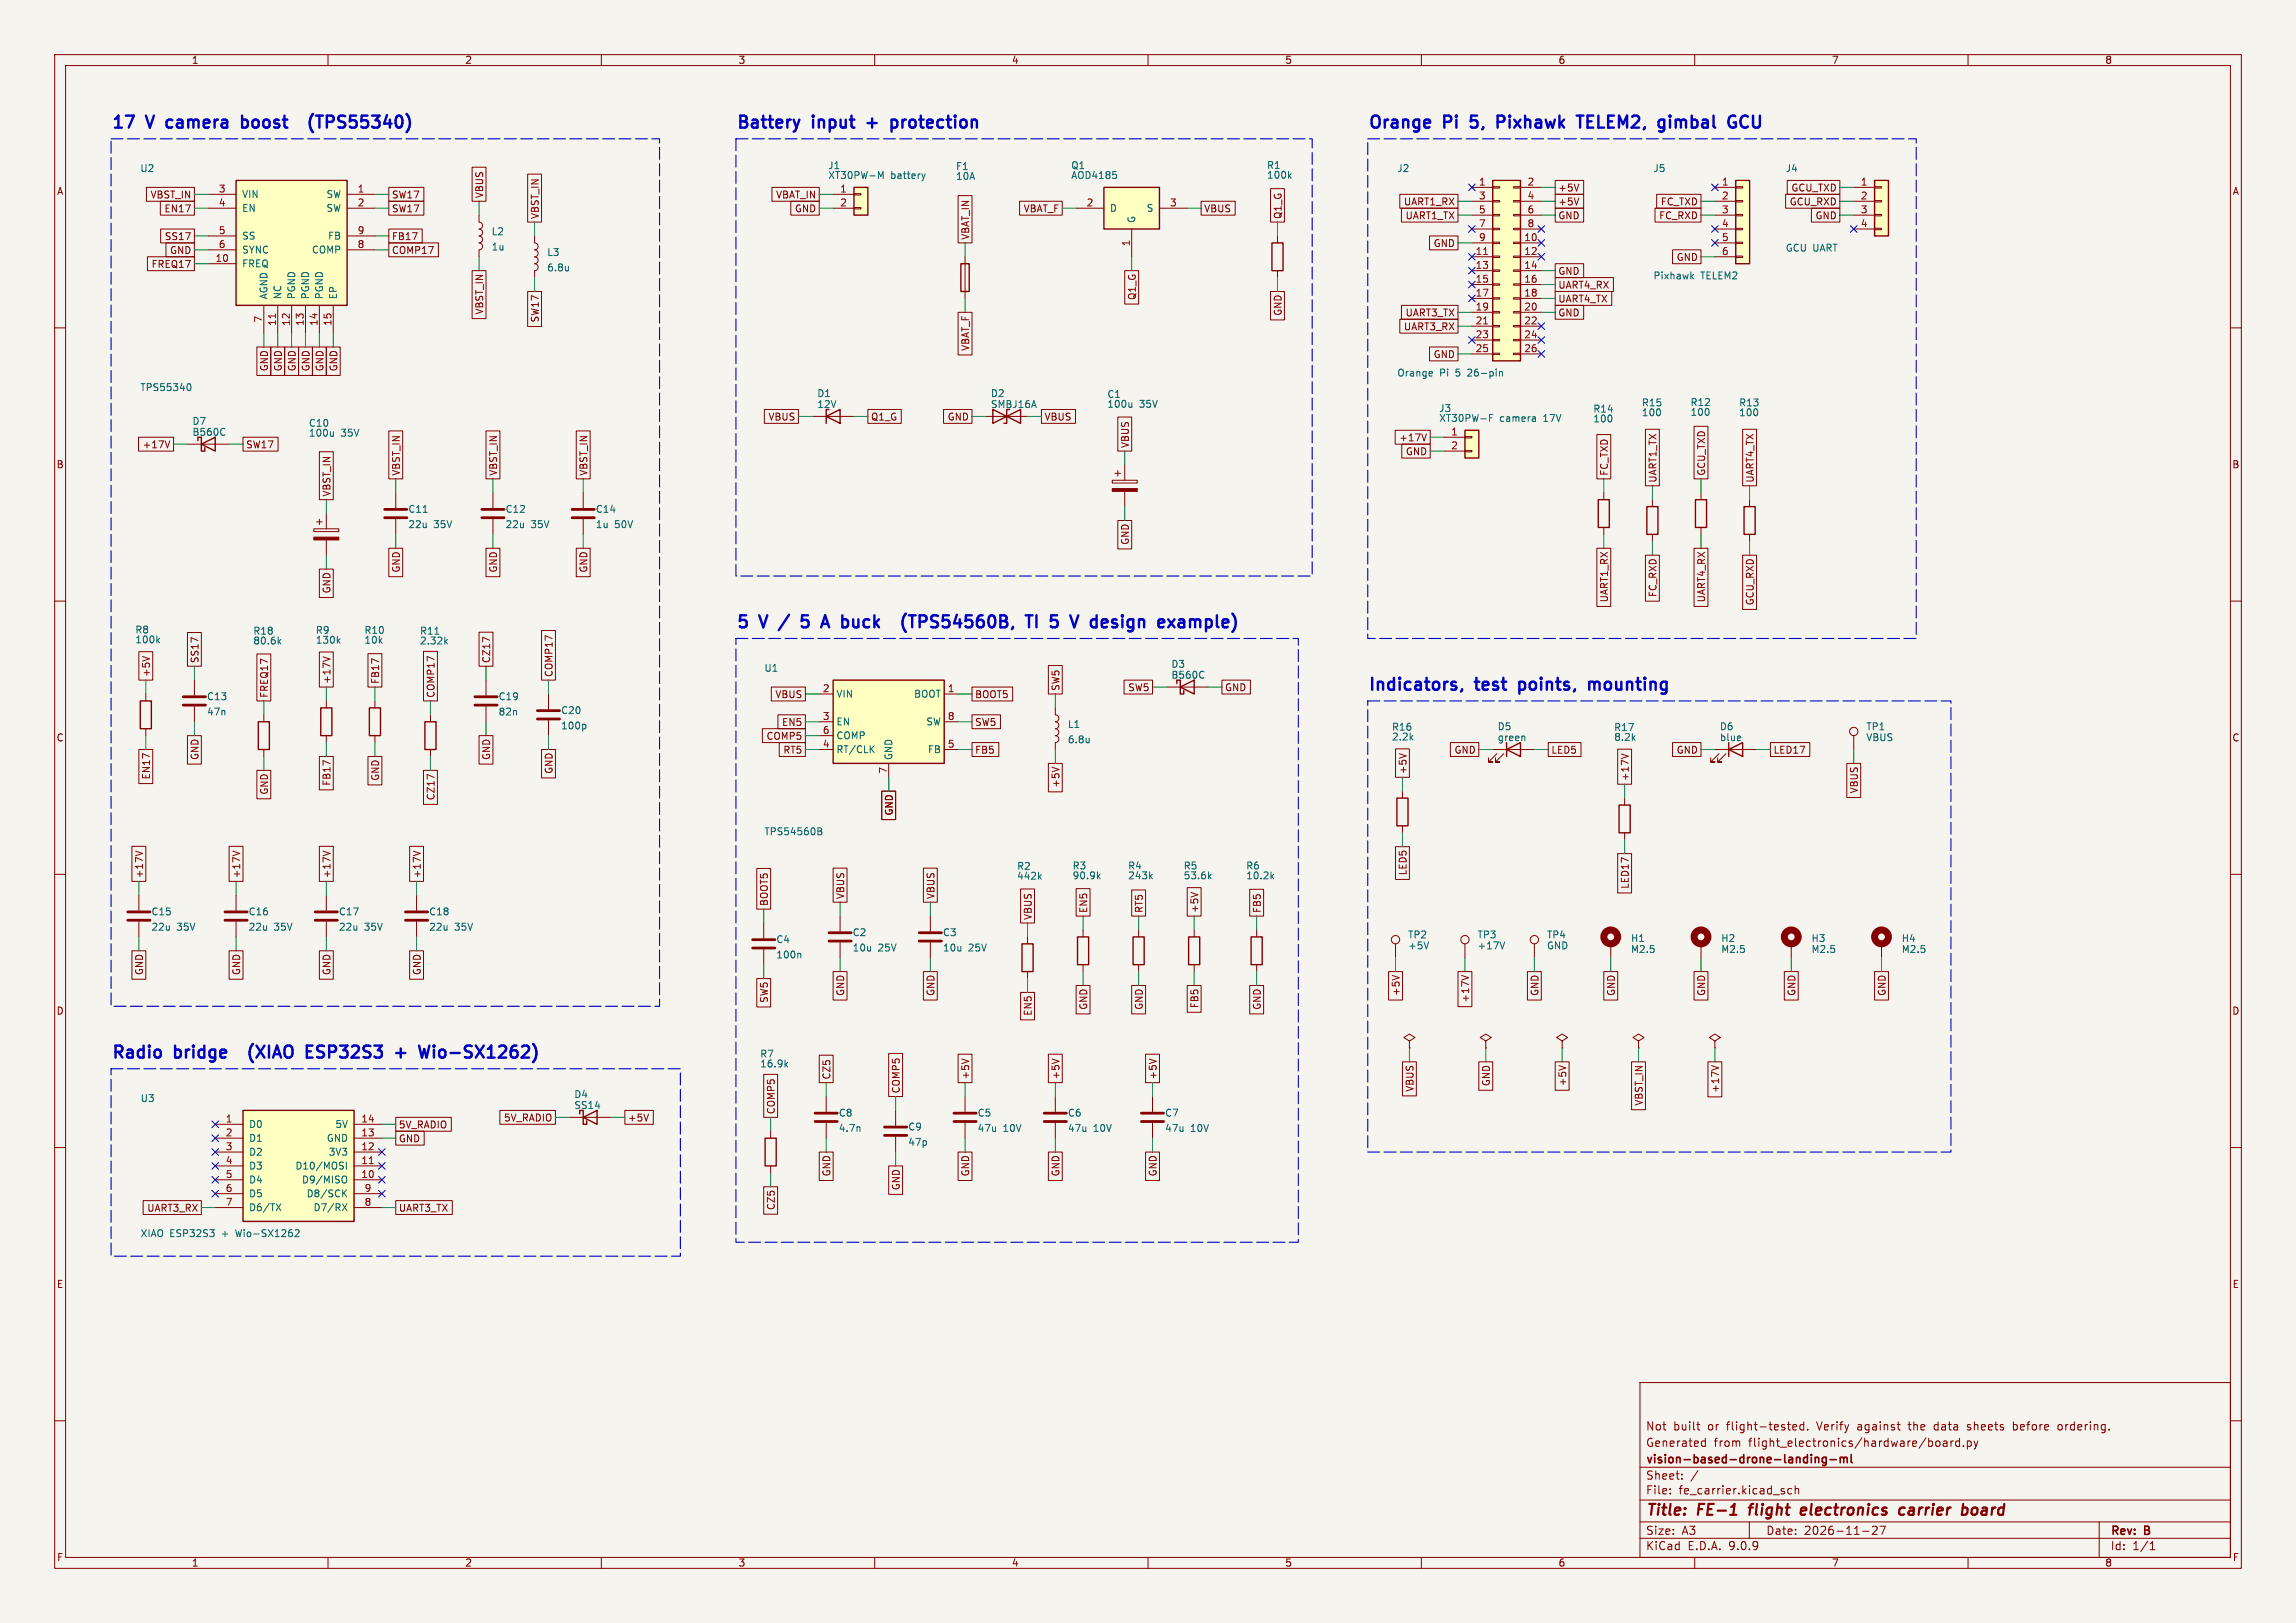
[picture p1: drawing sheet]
<svg xmlns="http://www.w3.org/2000/svg" width="420mm" height="297mm" viewBox="0 0 420 297" stroke-linecap="round" stroke-linejoin="round" font-family="sans-serif">
<defs><g id="words">
<g font-size="3.1" fill="#0000c2">
<text x="20.3" y="23.6">17</text>
<text x="27.1" y="23.6">V</text>
<text x="31.5" y="23.6">camera</text>
<text x="46.1" y="23.6">boost</text>
<text x="60.2" y="23.6">(TPS55340)</text>
<text x="134.6" y="23.6">Battery</text>
<text x="148.8" y="23.6">input</text>
<text x="159.6" y="23.6">+</text>
<text x="164.9" y="23.6">protection</text>
<text x="250.2" y="23.6">Orange</text>
<text x="264.3" y="23.6">Pi</text>
<text x="270.1" y="23.6">5,</text>
<text x="275.8" y="23.6">Pixhawk</text>
<text x="291.4" y="23.6">TELEM2,</text>
<text x="307.1" y="23.6">gimbal</text>
<text x="320.7" y="23.6">GCU</text>
<text x="134.6" y="115.1">5</text>
<text x="139.3" y="115.1">V</text>
<text x="148.6" y="115.1">5</text>
<text x="153.2" y="115.1">A</text>
<text x="157.7" y="115.1">buck</text>
<text x="170.4" y="115.1">(TPS54560B,</text>
<text x="194.1" y="115.1">TI</text>
<text x="199.4" y="115.1">5</text>
<text x="204.1" y="115.1">V</text>
<text x="208.5" y="115.1">design</text>
<text x="221.8" y="115.1">example)</text>
<text x="250.2" y="126.5">Indicators,</text>
<text x="270.1" y="126.5">test</text>
<text x="278.9" y="126.5">points,</text>
<text x="292.5" y="126.5">mounting</text>
<text x="20.3" y="193.8">Radio</text>
<text x="32.1" y="193.8">bridge</text>
<text x="47.5" y="193.8">(XIAO</text>
<text x="58.8" y="193.8">ESP32S3</text>
<text x="76.1" y="193.8">+</text>
<text x="81.3" y="193.8">Wio-SX1262)</text>
</g>
<g font-size="2.8" fill="#840000">
<text x="301" y="277.9">Title:</text>
<text x="310.6" y="277.9">FE-1</text>
<text x="320.9" y="277.9">flight</text>
<text x="331.1" y="277.9">electronics</text>
<text x="349.9" y="277.9">carrier</text>
<text x="362.1" y="277.9">board</text>
</g>
<g font-size="2.1" fill="#840000">
<text x="301" y="262">Not</text>
<text x="306.1" y="262">built</text>
<text x="312.4" y="262">or</text>
<text x="316" y="262">flight-tested.</text>
<text x="332.7" y="262">Verify</text>
<text x="340.2" y="262">against</text>
<text x="349.7" y="262">the</text>
<text x="354.5" y="262">data</text>
<text x="360.7" y="262">sheets</text>
<text x="369.3" y="262">before</text>
<text x="377.6" y="262">ordering.</text>
<text x="301" y="268.2">vision-based-drone-landing-ml</text>
<text x="301" y="265">Generated</text>
<text x="313.5" y="265">from</text>
<text x="319.9" y="265">flight_electronics/hardware/board.py</text>
<text x="301" y="273.7">File:</text>
<text x="301" y="271">Sheet:</text>
<text x="307.1" y="273.7">fe_carrier.kicad_sch</text>
<text x="301" y="281.1">Size:</text>
<text x="307.6" y="281.1">A3</text>
<text x="323" y="281.1">Date:</text>
<text x="330" y="281.1">2026-11-27</text>
<text x="386" y="281.3">Rev:</text>
<text x="392.4" y="281.3">B</text>
<text x="301" y="283.9">KiCad</text>
<text x="308.7" y="283.9">E.D.A.</text>
<text x="316.3" y="283.9">9.0.9</text>
<text x="386" y="283.9">Id:</text>
<text x="390.1" y="283.9">1/1</text>
</g>
<g font-size="1.8" fill="#840000">
<text x="35" y="11.9">1</text>
<text x="85" y="11.9">2</text>
<text x="135" y="11.9">3</text>
<text x="185" y="11.9">4</text>
<text x="235" y="11.9">5</text>
<text x="285" y="11.9">6</text>
<text x="335" y="11.9">7</text>
<text x="385" y="11.9">8</text>
<text x="10.3" y="35.9">A</text>
<text x="285" y="35.2">+5V</text>
<text x="327.6" y="35.2">GCU_TXD</text>
<text x="408.3" y="35.9">A</text>
<text x="27.4" y="36.5">VBST_IN</text>
<text x="30" y="39.1">EN17</text>
<text x="71.6" y="36.5">SW17</text>
<text x="71.6" y="39.1">SW17</text>
<text x="88.6" y="36.4" transform="rotate(-90 88.6 36.4)">VBUS</text>
<text x="98.7" y="40.2" transform="rotate(-90 98.7 40.2)">VBST_IN</text>
<text x="141.9" y="36.5">VBAT_IN</text>
<text x="145.3" y="39.1">GND</text>
<text x="187.2" y="39.1">VBAT_F</text>
<text x="220.2" y="39.1">VBUS</text>
<text x="234.6" y="40.2" transform="rotate(-90 234.6 40.2)">Q1_G</text>
<text x="256.7" y="37.8">UART1_RX</text>
<text x="257" y="40.3">UART1_TX</text>
<text x="285" y="37.8">+5V</text>
<text x="285" y="40.3">GND</text>
<text x="303.4" y="40.3">FC_RXD</text>
<text x="303.7" y="37.8">FC_TXD</text>
<text x="327.3" y="37.8">GCU_RXD</text>
<text x="332" y="40.3">GND</text>
<text x="30" y="44.1">SS17</text>
<text x="31" y="46.7">GND</text>
<text x="71.6" y="44.1">FB17</text>
<text x="71.6" y="46.7">COMP17</text>
<text x="177.5" y="44" transform="rotate(-90 177.5 44)">VBAT_IN</text>
<text x="262.1" y="45.4">GND</text>
<text x="306.6" y="47.9">GND</text>
<text x="27.6" y="49.2">FREQ17</text>
<text x="285" y="53">UART4_RX</text>
<text x="285" y="50.5">GND</text>
<text x="88.6" y="57.6" transform="rotate(-90 88.6 57.6)">VBST_IN</text>
<text x="98.7" y="59.1" transform="rotate(-90 98.7 59.1)">SW17</text>
<text x="208" y="55" transform="rotate(-90 208 55)">Q1_G</text>
<text x="234.6" y="57.9" transform="rotate(-90 234.6 57.9)">GND</text>
<text x="257" y="58.1">UART3_TX</text>
<text x="285" y="55.6">UART4_TX</text>
<text x="285" y="58.1">GND</text>
<text x="177.5" y="64.3" transform="rotate(-90 177.5 64.3)">VBAT_F</text>
<text x="256.7" y="60.6">UART3_RX</text>
<text x="262.1" y="65.7">GND</text>
<text x="49.2" y="68.1" transform="rotate(-90 49.2 68.1)">GND</text>
<text x="51.8" y="68.1" transform="rotate(-90 51.8 68.1)">GND</text>
<text x="54.3" y="68.1" transform="rotate(-90 54.3 68.1)">GND</text>
<text x="56.8" y="68.1" transform="rotate(-90 56.8 68.1)">GND</text>
<text x="59.4" y="68.1" transform="rotate(-90 59.4 68.1)">GND</text>
<text x="61.9" y="68.1" transform="rotate(-90 61.9 68.1)">GND</text>
<text x="140.5" y="77.2">VBUS</text>
<text x="159.2" y="77.2">Q1_G</text>
<text x="173.3" y="77.2">GND</text>
<text x="191" y="77.2">VBUS</text>
<text x="26" y="82.2">+17V</text>
<text x="44.9" y="82.2">SW17</text>
<text x="206.7" y="82.1" transform="rotate(-90 206.7 82.1)">VBUS</text>
<text x="255.9" y="81">+17V</text>
<text x="257.1" y="83.5">GND</text>
<text x="10.3" y="85.9">B</text>
<text x="73.3" y="87.2" transform="rotate(-90 73.3 87.2)">VBST_IN</text>
<text x="91.1" y="87.2" transform="rotate(-90 91.1 87.2)">VBST_IN</text>
<text x="107.6" y="87.2" transform="rotate(-90 107.6 87.2)">VBST_IN</text>
<text x="294.3" y="87.2" transform="rotate(-90 294.3 87.2)">FC_TXD</text>
<text x="303.2" y="88.4" transform="rotate(-90 303.2 88.4)">UART1_TX</text>
<text x="312.1" y="87.2" transform="rotate(-90 312.1 87.2)">GCU_TXD</text>
<text x="321" y="88.4" transform="rotate(-90 321 88.4)">UART4_TX</text>
<text x="408.2" y="85.9">B</text>
<text x="60.6" y="91" transform="rotate(-90 60.6 91)">VBST_IN</text>
<text x="206.7" y="99.8" transform="rotate(-90 206.7 99.8)">GND</text>
<text x="73.3" y="104.9" transform="rotate(-90 73.3 104.9)">GND</text>
<text x="91.1" y="104.9" transform="rotate(-90 91.1 104.9)">GND</text>
<text x="107.6" y="104.9" transform="rotate(-90 107.6 104.9)">GND</text>
<text x="60.6" y="108.7" transform="rotate(-90 60.6 108.7)">GND</text>
<text x="294.3" y="110.3" transform="rotate(-90 294.3 110.3)">UART1_RX</text>
<text x="303.2" y="109.4" transform="rotate(-90 303.2 109.4)">FC_RXD</text>
<text x="312.1" y="110.3" transform="rotate(-90 312.1 110.3)">UART4_RX</text>
<text x="321" y="110.9" transform="rotate(-90 321 110.9)">GCU_RXD</text>
<text x="27.6" y="124" transform="rotate(-90 27.6 124)">+5V</text>
<text x="36.5" y="121.4" transform="rotate(-90 36.5 121.4)">SS17</text>
<text x="60.6" y="125.3" transform="rotate(-90 60.6 125.3)">+17V</text>
<text x="69.5" y="125.3" transform="rotate(-90 69.5 125.3)">FB17</text>
<text x="89.9" y="121.4" transform="rotate(-90 89.9 121.4)">CZ17</text>
<text x="101.3" y="124" transform="rotate(-90 101.3 124)">COMP17</text>
<text x="49.2" y="127.8" transform="rotate(-90 49.2 127.8)">FREQ17</text>
<text x="79.7" y="127.8" transform="rotate(-90 79.7 127.8)">COMP17</text>
<text x="141.7" y="128">VBUS</text>
<text x="178.3" y="128">BOOT5</text>
<text x="194" y="126.5" transform="rotate(-90 194 126.5)">SW5</text>
<text x="206.3" y="126.7">SW5</text>
<text x="224" y="126.7">GND</text>
<text x="10.3" y="135.9">C</text>
<text x="140.1" y="135.6">COMP5</text>
<text x="143" y="133">EN5</text>
<text x="178.3" y="133">SW5</text>
<text x="408.2" y="135.9">C</text>
<text x="27.6" y="142.7" transform="rotate(-90 27.6 142.7)">EN17</text>
<text x="36.5" y="139.2" transform="rotate(-90 36.5 139.2)">GND</text>
<text x="60.6" y="143.9" transform="rotate(-90 60.6 143.9)">FB17</text>
<text x="69.5" y="143" transform="rotate(-90 69.5 143)">GND</text>
<text x="89.9" y="139.2" transform="rotate(-90 89.9 139.2)">GND</text>
<text x="101.3" y="141.7" transform="rotate(-90 101.3 141.7)">GND</text>
<text x="143.2" y="138.1">RT5</text>
<text x="178.3" y="138.1">FB5</text>
<text x="257.5" y="141.8" transform="rotate(-90 257.5 141.8)">+5V</text>
<text x="266" y="138.1">GND</text>
<text x="283.7" y="138.1">LED5</text>
<text x="298.1" y="143" transform="rotate(-90 298.1 143)">+17V</text>
<text x="306.6" y="138.1">GND</text>
<text x="324.3" y="138.1">LED17</text>
<text x="49.2" y="145.5" transform="rotate(-90 49.2 145.5)">GND</text>
<text x="79.7" y="146.5" transform="rotate(-90 79.7 146.5)">CZ17</text>
<text x="163.5" y="149.3" transform="rotate(-90 163.5 149.3)">GND</text>
<text x="194" y="144.3" transform="rotate(-90 194 144.3)">+5V</text>
<text x="340" y="145.3" transform="rotate(-90 340 145.3)">VBUS</text>
<text x="26.4" y="160.8" transform="rotate(-90 26.4 160.8)">+17V</text>
<text x="44.1" y="160.8" transform="rotate(-90 44.1 160.8)">+17V</text>
<text x="60.6" y="160.8" transform="rotate(-90 60.6 160.8)">+17V</text>
<text x="77.2" y="160.8" transform="rotate(-90 77.2 160.8)">+17V</text>
<text x="257.5" y="160.3" transform="rotate(-90 257.5 160.3)">LED5</text>
<text x="140.7" y="165.9" transform="rotate(-90 140.7 165.9)">BOOT5</text>
<text x="154.6" y="164.6" transform="rotate(-90 154.6 164.6)">VBUS</text>
<text x="171.1" y="164.6" transform="rotate(-90 171.1 164.6)">VBUS</text>
<text x="199.1" y="167.2" transform="rotate(-90 199.1 167.2)">EN5</text>
<text x="209.2" y="167.2" transform="rotate(-90 209.2 167.2)">RT5</text>
<text x="219.4" y="167.2" transform="rotate(-90 219.4 167.2)">+5V</text>
<text x="230.8" y="167.2" transform="rotate(-90 230.8 167.2)">FB5</text>
<text x="298.1" y="162.8" transform="rotate(-90 298.1 162.8)">LED17</text>
<text x="188.9" y="168.4" transform="rotate(-90 188.9 168.4)">VBUS</text>
<text x="26.4" y="178.5" transform="rotate(-90 26.4 178.5)">GND</text>
<text x="44.1" y="178.5" transform="rotate(-90 44.1 178.5)">GND</text>
<text x="60.6" y="178.5" transform="rotate(-90 60.6 178.5)">GND</text>
<text x="77.2" y="178.5" transform="rotate(-90 77.2 178.5)">GND</text>
<text x="10.3" y="185.9">D</text>
<text x="140.7" y="183.6" transform="rotate(-90 140.7 183.6)">SW5</text>
<text x="154.6" y="182.4" transform="rotate(-90 154.6 182.4)">GND</text>
<text x="171.1" y="182.4" transform="rotate(-90 171.1 182.4)">GND</text>
<text x="188.9" y="186" transform="rotate(-90 188.9 186)">EN5</text>
<text x="199.1" y="184.9" transform="rotate(-90 199.1 184.9)">GND</text>
<text x="209.2" y="184.9" transform="rotate(-90 209.2 184.9)">GND</text>
<text x="219.4" y="184.6" transform="rotate(-90 219.4 184.6)">FB5</text>
<text x="230.8" y="184.9" transform="rotate(-90 230.8 184.9)">GND</text>
<text x="256.2" y="182.4" transform="rotate(-90 256.2 182.4)">+5V</text>
<text x="268.9" y="183.6" transform="rotate(-90 268.9 183.6)">+17V</text>
<text x="281.6" y="182.4" transform="rotate(-90 281.6 182.4)">GND</text>
<text x="295.6" y="182.4" transform="rotate(-90 295.6 182.4)">GND</text>
<text x="312.1" y="182.4" transform="rotate(-90 312.1 182.4)">GND</text>
<text x="328.6" y="182.4" transform="rotate(-90 328.6 182.4)">GND</text>
<text x="345.1" y="182.4" transform="rotate(-90 345.1 182.4)">GND</text>
<text x="408.2" y="185.9">D</text>
<text x="152.1" y="197.6" transform="rotate(-90 152.1 197.6)">CZ5</text>
<text x="177.5" y="197.6" transform="rotate(-90 177.5 197.6)">+5V</text>
<text x="194" y="197.6" transform="rotate(-90 194 197.6)">+5V</text>
<text x="211.8" y="197.6" transform="rotate(-90 211.8 197.6)">+5V</text>
<text x="141.9" y="204" transform="rotate(-90 141.9 204)">COMP5</text>
<text x="164.8" y="200.2" transform="rotate(-90 164.8 200.2)">COMP5</text>
<text x="258.8" y="199.9" transform="rotate(-90 258.8 199.9)">VBUS</text>
<text x="272.7" y="198.9" transform="rotate(-90 272.7 198.9)">GND</text>
<text x="286.7" y="198.9" transform="rotate(-90 286.7 198.9)">+5V</text>
<text x="300.7" y="202.4" transform="rotate(-90 300.7 202.4)">VBST_IN</text>
<text x="314.6" y="200.1" transform="rotate(-90 314.6 200.1)">+17V</text>
<text x="72.9" y="209.2">GND</text>
<text x="72.9" y="206.7">5V_RADIO</text>
<text x="92.1" y="205.4">5V_RADIO</text>
<text x="114.8" y="205.4">+5V</text>
<text x="152.1" y="215.4" transform="rotate(-90 152.1 215.4)">GND</text>
<text x="177.5" y="215.4" transform="rotate(-90 177.5 215.4)">GND</text>
<text x="194" y="215.4" transform="rotate(-90 194 215.4)">GND</text>
<text x="211.8" y="215.4" transform="rotate(-90 211.8 215.4)">GND</text>
<text x="26.8" y="221.9">UART3_RX</text>
<text x="72.9" y="221.9">UART3_TX</text>
<text x="141.9" y="221.5" transform="rotate(-90 141.9 221.5)">CZ5</text>
<text x="164.8" y="217.9" transform="rotate(-90 164.8 217.9)">GND</text>
<text x="10.3" y="235.9">E</text>
<text x="408.3" y="235.9">E</text>
<text x="10.3" y="285.9">F</text>
<text x="35" y="286.9">1</text>
<text x="85" y="286.9">2</text>
<text x="135" y="286.9">3</text>
<text x="185" y="286.9">4</text>
<text x="235" y="286.9">5</text>
<text x="285" y="286.9">6</text>
<text x="335" y="286.9">7</text>
<text x="385" y="286.9">8</text>
<text x="408.3" y="285.9">F</text>
</g>
<g font-size="1.8" fill="#006464">
<text x="25.6" y="31.7">U2</text>
<text x="151.4" y="31.2">J1</text>
<text x="151.4" y="33">XT30PW-M</text>
<text x="162.9" y="33">battery</text>
<text x="174.8" y="31.3">F1</text>
<text x="174.8" y="33.1">10A</text>
<text x="195.9" y="33">AOD4185</text>
<text x="195.9" y="31.2">Q1</text>
<text x="231.7" y="31.1">R1</text>
<text x="231.7" y="32.9">100k</text>
<text x="255.5" y="31.7">J2</text>
<text x="302.4" y="31.7">J5</text>
<text x="326.6" y="31.7">J4</text>
<text x="44.2" y="36.4">VIN</text>
<text x="44.2" y="39">EN</text>
<text x="59.6" y="36.4">SW</text>
<text x="59.6" y="39">SW</text>
<text x="202.9" y="39">D</text>
<text x="207.9" y="40.9" transform="rotate(-90 207.9 40.9)">G</text>
<text x="209.7" y="39">S</text>
<text x="44.2" y="44">SS</text>
<text x="44.2" y="46.6">SYNC</text>
<text x="57" y="46.6">COMP</text>
<text x="59.9" y="44">FB</text>
<text x="89.8" y="46">1u</text>
<text x="89.8" y="43.2">L2</text>
<text x="100" y="47.1">L3</text>
<text x="326.6" y="46.2">GCU UART</text>
<text x="44.2" y="49.1">FREQ</text>
<text x="100" y="49.9">6.8u</text>
<text x="302.4" y="51.3">Pixhawk</text>
<text x="311.1" y="51.3">TELEM2</text>
<text x="49.1" y="54.9" transform="rotate(-90 49.1 54.9)">AGND</text>
<text x="51.7" y="54.9" transform="rotate(-90 51.7 54.9)">NC</text>
<text x="54.2" y="54.9" transform="rotate(-90 54.2 54.9)">PGND</text>
<text x="56.7" y="54.9" transform="rotate(-90 56.7 54.9)">PGND</text>
<text x="59.3" y="54.9" transform="rotate(-90 59.3 54.9)">PGND</text>
<text x="61.8" y="54.9" transform="rotate(-90 61.8 54.9)">EP</text>
<text x="25.6" y="71.8">TPS55340</text>
<text x="255.5" y="69.1">Orange</text>
<text x="263.3" y="69.1">Pi</text>
<text x="266.4" y="69.1">5</text>
<text x="268.8" y="69.1">26-pin</text>
<text x="35.1" y="77.9">D7</text>
<text x="149.4" y="72.9">D1</text>
<text x="149.4" y="74.9">12V</text>
<text x="181.2" y="72.9">D2</text>
<text x="181.2" y="74.9">SMBJ16A</text>
<text x="202.5" y="73">C1</text>
<text x="202.5" y="74.8">100u</text>
<text x="208.4" y="74.8">35V</text>
<text x="263.2" y="75.6">J3</text>
<text x="263.2" y="77.4">XT30PW-F</text>
<text x="274.3" y="77.4">camera</text>
<text x="282.4" y="77.4">17V</text>
<text x="291.4" y="77.5">100</text>
<text x="291.4" y="75.7">R14</text>
<text x="300.2" y="76.4">100</text>
<text x="300.2" y="74.6">R15</text>
<text x="309.1" y="76.3">100</text>
<text x="309.1" y="74.5">R12</text>
<text x="318" y="76.4">100</text>
<text x="318" y="74.6">R13</text>
<text x="35.1" y="79.9">B560C</text>
<text x="56.4" y="80.1">100u</text>
<text x="56.4" y="78.3">C10</text>
<text x="62.4" y="80.1">35V</text>
<text x="74.6" y="94">C11</text>
<text x="92.4" y="94">C12</text>
<text x="108.9" y="94">C14</text>
<text x="74.6" y="96.8">22u</text>
<text x="79.3" y="96.8">35V</text>
<text x="92.4" y="96.8">22u</text>
<text x="97.1" y="96.8">35V</text>
<text x="108.9" y="96.8">1u</text>
<text x="112.4" y="96.8">50V</text>
<text x="24.7" y="116.1">R8</text>
<text x="24.7" y="117.9">100k</text>
<text x="46.2" y="116.3">R18</text>
<text x="46.2" y="118.1">80.6k</text>
<text x="57.7" y="116.2">R9</text>
<text x="57.7" y="118">130k</text>
<text x="66.6" y="118">10k</text>
<text x="66.6" y="116.2">R10</text>
<text x="76.7" y="116.3">R11</text>
<text x="76.7" y="118.1">2.32k</text>
<text x="139.7" y="123.1">U1</text>
<text x="214.2" y="122.4">D3</text>
<text x="214.2" y="124.4">B560C</text>
<text x="37.8" y="128.3">C13</text>
<text x="37.8" y="131.1">47n</text>
<text x="91.1" y="128.3">C19</text>
<text x="91.1" y="131.1">82n</text>
<text x="102.5" y="130.9">C20</text>
<text x="152.9" y="127.9">VIN</text>
<text x="167.1" y="127.9">BOOT</text>
<text x="102.5" y="133.7">100p</text>
<text x="152.9" y="132.9">EN</text>
<text x="152.9" y="135.5">COMP</text>
<text x="169.3" y="132.9">SW</text>
<text x="195.2" y="133.4">L1</text>
<text x="195.2" y="136.2">6.8u</text>
<text x="254.5" y="135.7">2.2k</text>
<text x="254.5" y="133.9">R16</text>
<text x="273.9" y="133.8">D5</text>
<text x="273.9" y="135.8">green</text>
<text x="295.2" y="135.8">8.2k</text>
<text x="295.2" y="134">R17</text>
<text x="314.5" y="133.8">D6</text>
<text x="314.5" y="135.8">blue</text>
<text x="341.3" y="133.8">TP1</text>
<text x="341.3" y="135.8">VBUS</text>
<text x="152.9" y="138">RT/CLK</text>
<text x="163.4" y="139.2" transform="rotate(-90 163.4 139.2)">GND</text>
<text x="169.7" y="138">FB</text>
<text x="139.7" y="153">TPS54560B</text>
<text x="185.9" y="159.4">R2</text>
<text x="185.9" y="161.2">442k</text>
<text x="196.1" y="159.3">R3</text>
<text x="196.1" y="161.1">90.9k</text>
<text x="206.3" y="159.3">R4</text>
<text x="206.3" y="161.1">243k</text>
<text x="216.4" y="159.3">R5</text>
<text x="216.4" y="161.1">53.6k</text>
<text x="227.9" y="159.3">R6</text>
<text x="227.9" y="161.1">10.2k</text>
<text x="27.6" y="167.7">C15</text>
<text x="45.4" y="167.7">C16</text>
<text x="61.9" y="167.7">C17</text>
<text x="78.4" y="167.7">C18</text>
<text x="27.6" y="170.5">22u</text>
<text x="32.3" y="170.5">35V</text>
<text x="45.4" y="170.5">22u</text>
<text x="50.1" y="170.5">35V</text>
<text x="61.9" y="170.5">22u</text>
<text x="66.6" y="170.5">35V</text>
<text x="78.4" y="170.5">22u</text>
<text x="83.1" y="170.5">35V</text>
<text x="141.9" y="172.8">C4</text>
<text x="155.9" y="171.5">C2</text>
<text x="172.4" y="171.5">C3</text>
<text x="257.5" y="171.9">TP2</text>
<text x="257.5" y="173.9">+5V</text>
<text x="270.2" y="171.9">TP3</text>
<text x="270.2" y="173.9">+17V</text>
<text x="282.9" y="171.9">TP4</text>
<text x="282.9" y="173.9">GND</text>
<text x="298.2" y="172.6">H1</text>
<text x="314.8" y="172.6">H2</text>
<text x="331.3" y="172.6">H3</text>
<text x="347.8" y="172.6">H4</text>
<text x="141.9" y="175.6">100n</text>
<text x="155.9" y="174.3">10u</text>
<text x="160.6" y="174.3">25V</text>
<text x="172.4" y="174.3">10u</text>
<text x="177.1" y="174.3">25V</text>
<text x="298.2" y="174.6">M2.5</text>
<text x="314.8" y="174.6">M2.5</text>
<text x="331.3" y="174.6">M2.5</text>
<text x="347.8" y="174.6">M2.5</text>
<text x="139" y="193.7">R7</text>
<text x="139" y="195.5">16.9k</text>
<text x="25.6" y="201.9">U3</text>
<text x="105" y="201.1">D4</text>
<text x="105" y="203.1">SS14</text>
<text x="45.5" y="206.6">D0</text>
<text x="45.5" y="209.1">D1</text>
<text x="59.7" y="209.1">GND</text>
<text x="61.3" y="206.6">5V</text>
<text x="153.3" y="204.5">C8</text>
<text x="153.3" y="207.3">4.7n</text>
<text x="166" y="207.1">C9</text>
<text x="166" y="209.9">47p</text>
<text x="178.7" y="204.5">C5</text>
<text x="178.7" y="207.3">47u</text>
<text x="183.5" y="207.3">10V</text>
<text x="195.2" y="204.5">C6</text>
<text x="195.2" y="207.3">47u</text>
<text x="200" y="207.3">10V</text>
<text x="213" y="204.5">C7</text>
<text x="213" y="207.3">47u</text>
<text x="217.8" y="207.3">10V</text>
<text x="45.5" y="211.7">D2</text>
<text x="45.5" y="214.2">D3</text>
<text x="53.9" y="214.2">D10/MOSI</text>
<text x="60" y="211.7">3V3</text>
<text x="45.5" y="216.8">D4</text>
<text x="45.5" y="219.3">D5</text>
<text x="45.5" y="221.8">D6/TX</text>
<text x="55.1" y="216.8">D9/MISO</text>
<text x="56" y="219.3">D8/SCK</text>
<text x="57.3" y="221.8">D7/RX</text>
<text x="25.6" y="226.6">XIAO ESP32S3</text>
<text x="40.7" y="226.6">+</text>
<text x="43.4" y="226.6">Wio-SX1262</text>
</g>
<g font-size="1.8" fill="#a90000">
<text x="39.9" y="35.3">3</text>
<text x="65.3" y="35.3">1</text>
<text x="153.6" y="35.3">1</text>
<text x="270.4" y="34">1</text>
<text x="279.3" y="34">2</text>
<text x="314.9" y="34">1</text>
<text x="340.3" y="34">1</text>
<text x="39.9" y="37.8">4</text>
<text x="65.3" y="37.8">2</text>
<text x="153.6" y="37.8">2</text>
<text x="198.7" y="37.8">2</text>
<text x="213.9" y="37.8">3</text>
<text x="270.4" y="36.6">3</text>
<text x="270.4" y="39.1">5</text>
<text x="270.4" y="41.7">7</text>
<text x="279.3" y="36.6">4</text>
<text x="279.3" y="39.1">6</text>
<text x="279.3" y="41.7">8</text>
<text x="314.9" y="36.6">2</text>
<text x="314.9" y="39.1">3</text>
<text x="314.9" y="41.7">4</text>
<text x="340.3" y="36.6">2</text>
<text x="340.3" y="39.1">3</text>
<text x="340.3" y="41.7">4</text>
<text x="39.9" y="42.9">5</text>
<text x="39.9" y="45.5">6</text>
<text x="65.3" y="42.9">9</text>
<text x="65.3" y="45.5">8</text>
<text x="206.8" y="45.2" transform="rotate(-90 206.8 45.2)">1</text>
<text x="269.8" y="46.7">11</text>
<text x="270.4" y="44.2">9</text>
<text x="278.7" y="44.2">10</text>
<text x="278.7" y="46.7">12</text>
<text x="314.9" y="44.2">5</text>
<text x="314.9" y="46.7">6</text>
<text x="39.3" y="48">10</text>
<text x="269.8" y="49.3">13</text>
<text x="269.8" y="51.8">15</text>
<text x="278.7" y="49.3">14</text>
<text x="278.7" y="51.8">16</text>
<text x="48" y="59.1" transform="rotate(-90 48 59.1)">7</text>
<text x="50.5" y="59.7" transform="rotate(-90 50.5 59.7)">11</text>
<text x="53.1" y="59.7" transform="rotate(-90 53.1 59.7)">12</text>
<text x="55.6" y="59.7" transform="rotate(-90 55.6 59.7)">13</text>
<text x="58.2" y="59.7" transform="rotate(-90 58.2 59.7)">14</text>
<text x="60.7" y="59.7" transform="rotate(-90 60.7 59.7)">15</text>
<text x="269.8" y="54.4">17</text>
<text x="269.8" y="56.9">19</text>
<text x="269.8" y="59.4">21</text>
<text x="278.7" y="54.4">18</text>
<text x="278.7" y="56.9">20</text>
<text x="278.7" y="59.4">22</text>
<text x="269.8" y="62">23</text>
<text x="269.8" y="64.5">25</text>
<text x="278.7" y="62">24</text>
<text x="278.7" y="64.5">26</text>
<text x="265.4" y="79.8">1</text>
<text x="265.4" y="82.3">2</text>
<text x="150.4" y="126.7">2</text>
<text x="150.4" y="131.8">3</text>
<text x="173.3" y="126.7">1</text>
<text x="173.3" y="131.8">8</text>
<text x="150.4" y="134.4">6</text>
<text x="150.4" y="136.9">4</text>
<text x="173.3" y="136.9">5</text>
<text x="162.3" y="141.7" transform="rotate(-90 162.3 141.7)">7</text>
<text x="41.2" y="205.5">1</text>
<text x="41.2" y="208">2</text>
<text x="66" y="205.5">14</text>
<text x="66" y="208">13</text>
<text x="41.2" y="210.6">3</text>
<text x="41.2" y="213.1">4</text>
<text x="41.2" y="215.6">5</text>
<text x="66" y="210.6">12</text>
<text x="66" y="213.1">11</text>
<text x="66" y="215.6">10</text>
<text x="41.2" y="218.2">6</text>
<text x="41.2" y="220.7">7</text>
<text x="66.6" y="218.2">9</text>
<text x="66.6" y="220.7">8</text>
</g>
</g></defs>
<path d="M0 0h420v297h-420z" fill="#f5f4ef" stroke="#f5f4ef" stroke-width=".18"/>
<g fill="none" stroke="#840000" stroke-width=".18">
<path d="M10 10h400v277h-400zM12 12h396v273h-396zM60 10v2M110 10v2M160 10v2M210 10v2M260 10v2M310 10v2M360 10v2M10 60h2M408 60h2M10 110h2"/>
<path d="M408 110h2M35.6 124.5v2.8M35.6 129.3v2.8M48.3 130.8v1.3M48.3 137.2v1.2M59.7 128.3v1.2M59.7 134.6v1.3M10 160h2M408 160h2M10 210h2M408 210h2M300 253h108v32h-108z"/>
<path d="M10 260h2M300 278.5h108M300 274.5h108M300 268.5h108M305.5 273.2v.2M305.5 272.5v.1M307.7 270.5v.2M307.7 269.8v.1M310.4 260.7h.5M310.6 261.5l.3 .2M310.6 269.1l-1.3 1.9M311.4 264.6h.5"/>
<path d="M311.4 263.8h.5M311.9 263.2v1.5M320 278.5v3M326.2 272.9l.2 .2-.2 .3M326.2 272.4l.2 .1M327.7 272.5l-.4-.1-.3 .3v.4l.2 .2h.5M327.9 260.9l.3-.2h.2l.3 .2v.1l-.8 .2M327.9 261.5l.3 .2 .4-.1M328.4 272.5l.2-.1 .3 .1 .1 .9M328.4 271.9v1.5M329.9 260.8l-.4-.1-.3 .3v.4l.2 .2h.5M329.9 260.2v1.5"/>
<path d="M330.7 261.5v.2M342.5 279.4l.6-.1 .2 .1 .1 .3-1 1.1h1M343.9 279.3h1l-.7 1.5M353.9 260.8v.7M354.2 263.8l.4-.1 .3 .3v.4l-.2 .2-.3 .1-.2-.2M355.5 263.8h.6l.1 .9M356.2 264l-.5 .1a.29 .29 0 0 0-.3 .3 .29 .29 0 0 0 .3 .3l.5-.1M356.9 263.7v1M357.3 263.7l-.3 .1-.1 .2M358.4 263.8l-.4-.1-.3 .3v.4l.2 .2h.5M358.4 263.2v1.5M359.2 264.5v.2"/>
<path d="M359.9 263.8l.4-.1 .3 .3v.4l-.2 .2h-.5M359.9 263.7v1.5M359.9 261.6l.4 .1M360.1 260.7l-.2 .2 .2 .3M361.1 263.7l.3 1M361.4 264.7l-.3 .5M361.8 263.7l-.4 1M368.3 261.6l.4 .1M368.3 260.2v1.5M368.7 260.7l-.4 .1M377.1 260.8l-.4-.1-.3 .3v.4l.2 .2h.5M384 278.5v6.5"/>
<path d="M408 260h2M60 285v2M110 285v2M160 285v2M210 285v2M260 285v2M300 281.5h108M310 285v2M340.7 280.2h1.2M360 285v2M393.3 283.6h.9M393.3 282.5l.4-.4v1.5"/>
</g>
<path d="M316.5 277.2h1.1M319.9 275.9h.7M320.2 275.5l-.2 1.7M330.3 276l-.1-.1-.6 .1-.2 .9 .2 .3 .6-.1M330.4 276.3l-1 .2M348.4 276a.66 .66 0 0 0-.9 .3l-.1 .5 .1 .3 .2 .1 .6-.1M349.2 276.5l-.1 .2 .1 .4M359.8 276l.1 .3-.2 .7M361.4 275.9a.62 .62 0 0 0-.7 .4v.7a.52 .52 0 0 0 .7 .1" fill="none" stroke="#840000" stroke-width=".4"/>
<path d="M332 266.8l.3-.1 .3 .1 .1 .9M334 266.8l-.4-.1-.3 .3v.4l.2 .2h.5M334 266.7v1.2l-.2 .3-.4-.1M334.8 267.1h1.1M336.6 266.8l.4-.1 .3 .2M336.6 266.7v1M337.3 266.9l.2-.2 .3 .1 .1 .9M337.3 266.9v.8M338.6 266.2v1.3l.2 .2" fill="none" stroke="#840000" stroke-width=".3"/>
<path d="M33.5 127.5h4.1M33.5 129h4.1" fill="none" stroke="#840000" stroke-width=".51"/>
<path d="M47.2 132.1h2.1v5.1h-2.1zM58.7 129.5h2v5.1h-2z" fill="none" stroke="#840000" stroke-width=".25"/>
<path d="M51 117.4l.4 .4M51.4 117l-.5 .5M61.8 117.2l.4 .5M62.2 116.9l-.5 .4" fill="none" stroke="#006464" stroke-width=".18"/>
<path d="M268 78.7h2.5v5.1h-2.5z" fill="#ffffc2"/>
<path d="M268 78.7h2.5v5.1h-2.5z" fill="none" stroke="#840000" stroke-width=".25"/>
<path d="M268 79.9h1.2v.2h-1.2zM264.2 80h3.8M264.2 82.6h3.8M268 82.4h1.2v.3h-1.2z" fill="none" stroke="#840000" stroke-width=".18"/>
<path d="M272.5 76.5h.4M272.5 75.8h.6M280.7 76.3l.2 .2v.6M280.9 77.1h-.2M280.9 76.6h-.2" fill="none" stroke="#006464" stroke-width=".18"/>
<path d="M317.5 33h2.5v15.3h-2.5z" fill="#ffffc2"/>
<path d="M317.5 33h2.5v15.3h-2.5z" fill="none" stroke="#840000" stroke-width=".25"/>
<path d="M313.7 34.3h3.8M313.7 36.8h3.8M313.7 39.4h3.8M317.5 34.2h1.3v.2h-1.3zM317.5 36.7h1.3v.3h-1.3zM317.5 39.2h1.3v.3h-1.3zM313.7 41.9h3.8M313.7 44.5h3.8M313.7 47h3.8M317.5 41.8h1.3v.2h-1.3zM317.5 44.3h1.3v.3h-1.3zM317.5 46.9h1.3v.2h-1.3z" fill="none" stroke="#840000" stroke-width=".18"/>
<path d="M309.4 50.6l.4 .4M309.8 50.2l-.5 .5" fill="none" stroke="#006464" stroke-width=".18"/>
<path d="M273 33h5.1v33h-5.1z" fill="#ffffc2"/>
<path d="M273 33h5.1v33h-5.1z" fill="none" stroke="#840000" stroke-width=".25"/>
<g fill="none" stroke="#840000" stroke-width=".18">
<path d="M269.2 34.3h3.8M269.2 36.8h3.8M269.2 39.4h3.8M273 34.2h1.3v.2h-1.3zM273 36.7h1.3v.3h-1.3zM273 39.2h1.3v.3h-1.3zM276.9 34.2h1.2v.2h-1.2zM276.9 36.7h1.2v.3h-1.2zM276.9 39.2h1.2v.3h-1.2zM278.1 34.3h3.8M278.1 36.8h3.8M278.1 39.4h3.8"/>
<path d="M269.2 41.9h3.8M269.2 44.5h3.8M269.2 47h3.8M269.2 49.5h3.8M269.2 52.1h3.8M269.2 54.6h3.8M269.2 57.2h3.8M269.2 59.7h3.8M273 41.8h1.3v.2h-1.3zM273 44.3h1.3v.3h-1.3zM273 46.9h1.3v.2h-1.3zM273 49.4h1.3v.3h-1.3z"/>
<path d="M273 51.9h1.3v.3h-1.3zM273 54.5h1.3v.2h-1.3zM273 57h1.3v.3h-1.3zM273 59.6h1.3v.2h-1.3zM276.9 41.8h1.2v.2h-1.2zM276.9 44.3h1.2v.3h-1.2zM276.9 46.9h1.2v.2h-1.2zM276.9 49.4h1.2v.3h-1.2zM276.9 51.9h1.2v.3h-1.2zM276.9 54.5h1.2v.2h-1.2zM276.9 57h1.2v.3h-1.2zM276.9 59.6h1.2v.2h-1.2z"/>
<path d="M278.1 41.9h3.8M278.1 44.5h3.8M278.1 47h3.8M278.1 49.5h3.8M278.1 52.1h3.8M278.1 54.6h3.8M278.1 57.2h3.8M278.1 59.7h3.8M269.2 62.2h3.8M269.2 64.8h3.8M273 62.1h1.3v.3h-1.3zM273 64.6h1.3v.3h-1.3z"/>
<path d="M276.9 62.1h1.2v.3h-1.2zM276.9 64.6h1.2v.3h-1.2zM278.1 62.2h3.8M278.1 64.8h3.8M176.5 200.7v2.8M176.5 205.5v2.8"/>
</g>
<path d="M271.4 46.6h.7M271.4 59.3h.7" fill="none" stroke="#a90000" stroke-width=".18"/>
<path d="M261.8 68l.2 .3-.6 .1M262 68.8h-.2M274.3 68v.8M274.3 68.1l.2-.1h.3v.8" fill="none" stroke="#006464" stroke-width=".18"/>
<path d="M174.5 203.7h4.1M174.5 205.2h4.1" fill="none" stroke="#840000" stroke-width=".51"/>
<path d="M342.9 33h2.5v10.2h-2.5z" fill="#ffffc2"/>
<g fill="none" stroke="#840000" stroke-width=".25">
<path d="M342.9 33h2.5v10.2h-2.5zM292.4 91.4h2v5.1h-2zM301.2 92.7h2.1v5.1h-2.1zM310.1 91.4h2.1v5.1h-2.1zM319 92.7h2.1v5.1h-2.1zM25.7 128.3h2v5.1h-2zM67.6 129.5h2v5.1h-2zM77.7 132.1h2.1v5.1h-2.1zM215.3 125.1v-.6h.6v2.5h.6v-.6M215.9 125.7l2.5-1.2v2.5zM316.2 137.2l2.6-1.3v2.5zM316.2 135.9v2.5"/>
<path d="M228.9 171.5h2v5h-2zM106 203.8v-.6h.7v2.5h.6v-.6M106.7 204.5l2.5-1.3v2.5z"/>
</g>
<g fill="none" stroke="#840000" stroke-width=".18">
<path d="M339.1 34.3h3.8M339.1 36.8h3.8M339.1 39.4h3.8M342.9 34.2h1.3v.2h-1.3zM342.9 36.7h1.3v.3h-1.3zM342.9 39.2h1.3v.3h-1.3zM339.1 41.9h3.8M342.9 41.8h1.3v.2h-1.3zM293.4 90.2v1.2M293.4 96.5v1.3M302.3 91.4v1.3M302.3 97.8v1.3"/>
<path d="M311.1 90.2v1.2M311.1 96.5v1.3M320 91.4v1.3M320 97.8v1.3M26.7 127v1.3M26.7 133.4v1.2M68.6 128.3v1.2M68.6 134.6v1.3M78.7 130.8v1.3M78.7 137.2v1.2M213.4 125.7h7.6M313.7 137.2h7.6"/>
<path d="M314.5 137.9l-1.6 1.5h.8h-.8v-.7M315.7 137.9l-1.5 1.5h.8h-.8v-.7M25.4 163.8v2.8M25.4 168.7v2.8M59.7 163.8v2.8M59.7 168.7v2.8M229.9 170.2v1.3M229.9 176.5v1.3M104.1 204.5h7.7M193 200.7v2.8M193 205.5v2.8M210.8 200.7v2.8"/>
<path d="M210.8 205.5v2.8"/>
</g>
<path d="M28.8 117.2l.4 .4M29.2 116.8l-.5 .5M79.6 116h.7M81.5 117.4l.4 .4M81.9 117l-.5 .5M220 122.8l.2 .2M220.2 124l-.2 .1M318.4 134.8v.2l-.6 .1M233 160l-.5 .5M232.6 160.3l.4 .5" fill="none" stroke="#006464" stroke-width=".18"/>
<path d="M23.4 166.9h4M23.4 168.4h4M57.7 166.9h4M57.7 168.4h4M191 203.7h4.1M191 205.2h4.1M208.8 203.7h4.1M208.8 205.2h4.1" fill="none" stroke="#840000" stroke-width=".51"/>
<path d="M44.4 203.2h20.4v20.3h-20.4z" fill="#ffffc2"/>
<path d="M44.4 203.2h20.4v20.3h-20.4z" fill="none" stroke="#840000" stroke-width=".25"/>
<g fill="none" stroke="#840000" stroke-width=".18">
<path d="M90.2 90.2v2.8M90.2 95v2.8M76.2 163.8v2.8M76.2 168.7v2.8M39.4 205.7h5M39.4 208.3h5M39.4 210.8h5M39.4 213.4h5M39.4 215.9h5M39.4 218.4h5M64.8 205.7h5M64.8 208.3h5"/>
<path d="M64.8 210.8h5M64.8 213.4h5M64.8 215.9h5M64.8 218.4h5M39.4 221h5M64.8 221h5"/>
</g>
<path d="M62.6 213.3l.2 .3-.2 .3M62.6 212.7h.2M62.9 215.2a.43 .43 0 0 1 .5 .4v.5a.43 .43 0 0 1-.5 .4M62.9 218.3l.5 .7M63.4 212.7v1.2M63.4 217.7l-.7 .8M50.5 220.3l.9 1.3M51.4 220.3l-.9 1.3M54 225.2l.5-.2 .2 .4-.8 .9h.8M62.6 220.3l.9 1.3M63.5 220.3l-.9 1.3" fill="none" stroke="#006464" stroke-width=".18"/>
<path d="M67.6 212.9h.7" fill="none" stroke="#a90000" stroke-width=".18"/>
<path d="M88.1 93.2h4.1M88.1 94.7h4.1M74.2 166.9h4M74.2 168.4h4" fill="none" stroke="#840000" stroke-width=".51"/>
<path d="M152.4 124.5h20.3v15.2h-20.3z" fill="#ffffc2"/>
<path d="M232.7 44.5h2v5h-2zM181.6 74.9v2.6l5.1-2.6v2.6zM184.7 74.9h-.6v2.6h-.5M152.4 124.5h20.3v15.2h-20.3zM186.9 172.7h2.1v5.1h-2.1zM197.1 171.5h2v5h-2zM207.3 171.5h2v5h-2zM217.4 171.5h2.1v5h-2.1zM140 208.3h2v5.1h-2z" fill="none" stroke="#840000" stroke-width=".25"/>
<g fill="none" stroke="#840000" stroke-width=".18">
<path d="M97.8 43.2v1.3a.64 .64 0 0 1 .6 .6 .64 .64 0 0 1-.6 .6 .64 .64 0 0 1 .6 .7 .64 .64 0 0 1-.6 .6 .64 .64 0 0 1 .6 .6 .64 .64 0 0 1-.6 .7M97.8 48.3a.64 .64 0 0 1 .6 .6 .64 .64 0 0 1-.6 .6v1.3M233.7 43.2v1.3M233.7 49.5v1.3M180.3 76.2h7.7M57.4 96.8h4.6v.5h-4.6zM57.9 95.5h1M58.4 95v1M59.7 94v2.8M59.7 98.8v2.8M72.4 90.2v2.8M72.4 95v2.8"/>
<path d="M106.7 90.2v2.8M106.7 95v2.8M88.9 124.5v2.8M88.9 129.3v2.8M100.3 127v2.8M100.3 131.8v2.8M149.9 127h2.5M149.9 132.1h2.5M149.9 134.6h2.5M149.9 137.2h2.5M162.6 139.7v2.5M172.7 127h2.6"/>
<path d="M172.7 132.1h2.6M172.7 137.2h2.6M193 129.5v1.3a.64 .64 0 0 1 .7 .6 .64 .64 0 0 1-.7 .7 .64 .64 0 0 1 .7 .6 .64 .64 0 0 1-.7 .7 .64 .64 0 0 1 .7 .6 .64 .64 0 0 1-.7 .6 .64 .64 0 0 1 .7 .7 .64 .64 0 0 1-.7 .6v1.3M43.2 163.8v2.8M43.2 168.7v2.8M139.7 168.9v2.8M139.7 173.7v2.8M153.7 167.6v2.8M153.7 172.5v2.8M170.2 167.6v2.8M170.2 172.5v2.8M188 171.5v1.2"/>
<path d="M188 177.8v1.3M198.1 170.2v1.3M198.1 176.5v1.3M208.3 170.2v1.3M208.3 176.5v1.3M218.4 170.2v1.3M218.4 176.5v1.3M294.6 172.7v2.6M285.7 190.5l1.1-.6-1.1-.7-1 .7 1 .6v1.3M285.7 191.8h.1M141 207v1.3M141 213.4v1.2"/>
<path d="M151.1 200.7v2.8M151.1 205.5v2.8M163.8 203.2v2.8M163.8 208v2.8"/>
</g>
<g fill="none" stroke="#006464" stroke-width=".18">
<path d="M235.8 32.1l.4 .5M236.2 31.8l-.5 .5M104 48.7v.9M104 49.4l-.1 .1M61 79v.8M61 79.7l-.2 .1M77.4 93.8h.7M106.9 132.5l.3 .3v.3l-.3 .3M159.4 137l.5 .7M159.9 136.5l-.7 .7M199.2 135.1v.8M199.2 135.8v.1"/>
<path d="M149.6 151.5l.6 .1 .1 .3-.2 .2M149.6 152.1h.5M150.1 152.1l.3 .2-.1 .3-.7 .2M201.2 160l-.5 .5M210.8 160l-.5 .5M221.6 160l-.5 .5M146.3 174.5l.2 .1v.7M190.1 160.4l.4 .5M190.5 160l-.5 .5M200.9 160.3l.3 .5M210.4 160.3l.4 .5M221.2 160.3l.4 .5"/>
<path d="M143.7 194.8l.4 .4M144.1 194.4l-.5 .5M157.3 206.3v.7"/>
</g>
<g fill="none" stroke="#840000" stroke-width=".51">
<path d="M70.4 93.2h4M70.4 94.7h4M104.6 93.2h4.1M104.6 94.7h4.1M86.9 127.5h4M86.9 129h4M98.3 130h4.1M98.3 131.6h4.1M41.1 166.9h4.1M41.1 168.4h4.1M137.7 172h4M137.7 173.5h4"/>
<path d="M151.6 170.7h4.1M151.6 172.2h4.1M168.1 170.7h4.1M168.1 172.2h4.1M149.1 203.7h4.1M149.1 205.2h4.1M161.8 206.2h4.1M161.8 207.8h4.1"/>
</g>
<circle cx="294.6" cy="171.4" r="1.27" fill="none" stroke="#840000" stroke-width="1.3"/>
<path d="M57.4 98.3h4.6v.5h-4.6z" fill="#840000" stroke="#840000" stroke-width=".18"/>
<path d="M201.9 34.3h10.2v7.6h-10.2z" fill="#ffffc2"/>
<path d="M201.9 34.3h10.2v7.6h-10.2zM151.1 76.2l2.6-1.3v2.6zM151.6 74.9h-.5v2.6M36.2 80.6v-.6h.6v2.6h.7v-.7M36.8 81.3l2.6-1.3v2.6zM275.6 137.2l2.5-1.3v2.5zM275.6 135.9v2.5M255.5 146.1h2.1v5h-2.1zM296.2 147.3h2v5.1h-2z" fill="none" stroke="#840000" stroke-width=".25"/>
<g fill="none" stroke="#840000" stroke-width=".18">
<path d="M87.6 39.4v1.2a.64 .64 0 0 1 .7 .7 .64 .64 0 0 1-.7 .6M196.8 38.1h5.1M212.1 38.1h5.1M87.6 41.9a.64 .64 0 0 1 .7 .6 .64 .64 0 0 1-.7 .7 .64 .64 0 0 1 .7 .6 .64 .64 0 0 1-.7 .7 .64 .64 0 0 1 .7 .6 .64 .64 0 0 1-.7 .6v1.3M207 41.9v5.1M148.6 76.2h7.6M34.3 81.3h7.6M203.5 87.9h4.5v.5h-4.5zM204 86.6h1M204.5 86.1v1M205.7 85.1v2.8M205.7 89.9v2.8"/>
<path d="M273 137.2h7.7M273.8 137.9l-1.5 1.5h.7h-.7v-.7M275.1 137.9l-1.5 1.5h.7h-.7v-.7M339.1 134.6v2.6M256.5 144.8v1.3M256.5 151.1v1.3M297.2 146.1v1.2M297.2 152.4v1.3M255.3 172.7v2.6M268 172.7v2.6M280.7 172.7v2.6M311.1 172.7v2.6"/>
<path d="M327.7 172.7v2.6M344.2 172.7v2.6M257.8 190.5l1-.6-1-.7-1 .7 1 .6v1.3M257.8 191.8h.1M271.8 190.5l1-.6-1-.7-1 .7 1 .6v1.3M271.8 191.8h.1M299.7 190.5l1-.6-1-.7-1 .7 1 .6v1.3M299.7 191.8h.1"/>
<circle cx="339.1" cy="133.9" r=".76"/>
<circle cx="255.3" cy="172" r=".76"/>
<circle cx="268" cy="172" r=".76"/>
<circle cx="280.7" cy="172" r=".76"/>
</g>
<path d="M203.6 31.4h.6M204.1 31.9l.1 .2-.1 .5M40.9 78.4l.2 .1M41.1 79.5l-.2 .2M207 73.7v.8M207 74.4l-.1 .1M278.9 134.8v.7M261.3 172.4l-.4 1.2M275.2 172.4l-.4 1.2" fill="none" stroke="#006464" stroke-width=".18"/>
<g fill="none" stroke="#840000" stroke-width="1.3">
<circle cx="311.2" cy="171.4" r="1.27"/>
<circle cx="327.7" cy="171.4" r="1.27"/>
<circle cx="344.2" cy="171.4" r="1.27"/>
</g>
<path d="M203.5 89.4h4.5v.5h-4.5z" fill="#840000" stroke="#840000" stroke-width=".18"/>
<path d="M43.2 33h20.3v22.9h-20.3z" fill="#ffffc2"/>
<path d="M43.2 33h20.3v22.9h-20.3z" fill="none" stroke="#840000" stroke-width=".25"/>
<g fill="none" stroke="#840000" stroke-width=".18">
<path d="M38.1 35.6h5.1M38.1 38.1h5.1M63.5 35.6h5.1M63.5 38.1h5.1M38.1 43.2h5.1M38.1 45.7h5.1M38.1 48.3h5.1M48.3 55.9v5.1M50.8 55.9v5.1M53.3 55.9v5.1M55.9 55.9v5.1M58.4 55.9v5.1"/>
<path d="M61 55.9v5.1M63.5 43.2h5.1M63.5 45.7h5.1"/>
</g>
<path d="M50.4 57.5v.7" fill="none" stroke="#a90000" stroke-width=".18"/>
<path d="M34.4 70.3l.1-.1a.68 .68 0 0 1 .4 .6 .68 .68 0 0 1-.4 .7l-.1-.1" fill="none" stroke="#006464" stroke-width=".18"/>
<path d="M156.2 34.3h2.5v5.1h-2.5z" fill="#ffffc2"/>
<path d="M156.2 34.3h2.5v5.1h-2.5zM175.8 48.3h1.5v5h-1.5z" fill="none" stroke="#840000" stroke-width=".25"/>
<g fill="none" stroke="#840000" stroke-width=".18">
<path d="M26.8 34.3h8.8v2.5h-8.8zM29.3 36.8h6.3v2.6h-6.3zM71.1 34.3h6.4v2.5h-6.4zM71.1 36.8h6.4v2.6h-6.4zM86.4 30.6h2.5v6.2h-2.5zM96.5 31.9h2.6v8.7h-2.6zM141.2 34.3h8.7v2.5h-8.7zM144.7 36.8h5.2v2.6h-5.2zM152.4 35.6h3.8M152.4 38.1h3.8M156.2 35.4h1.3v.3h-1.3zM156.2 38h1.3v.2h-1.3z"/>
<path d="M175.3 35.8h2.5v8.7h-2.5zM186.5 36.8h7.8v2.6h-7.8zM219.7 36.8h6.2v2.6h-6.2zM232.4 34.5h2.6v6.1h-2.6zM256.1 35.6h10.6v2.5h-10.6zM256.4 38.1h10.3v2.5h-10.3zM284.5 33h5.2v2.6h-5.2zM284.5 35.6h5.2v2.5h-5.2zM284.5 38.1h5.2v2.5h-5.2zM288.8 33.7l-.4 1.3M288.8 36.2l-.4 1.3M302.7 38.1h8.4v2.5h-8.4z"/>
<path d="M303 35.6h8.1v2.5h-8.1zM326.6 35.6h9.9v2.5h-9.9zM326.9 33h9.6v2.6h-9.6zM331.3 38.1h5.2v2.5h-5.2zM27 47h8.6v2.5h-8.6zM29.4 41.9h6.2v2.6h-6.2zM30.4 44.4h5.2v2.6h-5.2zM71.1 41.9h6.1v2.6h-6.1zM71.1 44.4h9.1v2.6h-9.1zM86.4 49.5h2.5v8.8h-2.5zM96.5 53.3h2.6v6.5h-2.6zM175.3 57.2h2.5v7.8h-2.5z"/>
<path d="M176.5 47v7.6M205.7 49.5h2.6v6.1h-2.6zM232.4 53.3h2.6v5.2h-2.6zM256.1 58.4h10.6v2.6h-10.6zM256.4 55.9h10.3v2.5h-10.3zM261.5 43.2h5.2v2.5h-5.2zM284.5 53.3h10.3v2.6h-10.3zM284.5 55.9h5.2v2.5h-5.2zM284.5 50.8h10.6v2.5h-10.6zM284.5 48.3h5.2v2.5h-5.2zM305.9 45.7h5.2v2.6h-5.2zM47 63.5h2.5v5.2h-2.5z"/>
<path d="M49.5 63.5h2.6v5.2h-2.6zM52.1 63.5h2.5v5.2h-2.5zM54.6 63.5h2.6v5.2h-2.6zM57.1 63.5h2.6v5.2h-2.6zM59.7 63.5h2.5v5.2h-2.5zM71.1 78.9h2.6v8.7h-2.6zM88.9 78.9h2.5v8.7h-2.5zM105.4 78.9h2.6v8.7h-2.6zM139.8 74.9h6.2v2.6h-6.2zM158.7 74.9h6.2v2.6h-6.2zM172.6 74.9h5.2v2.6h-5.2zM190.5 74.9h6.2v2.6h-6.2z"/>
<path d="M204.5 76.3h2.5v6.3h-2.5zM255.2 78.7h6.4v2.6h-6.4zM260.9 79.4l-.4 1.3M261.5 63.5h5.2v2.5h-5.2zM292.1 79.5h2.5v8.1h-2.5zM301 78.6h2.5v10.3h-2.5zM309.9 78h2.5v9.6h-2.5zM318.8 78.6h2.5v10.3h-2.5zM25.3 80h6.4v2.6h-6.4zM31.1 80.7l-.5 1.3M44.4 80h6.5v2.6h-6.5zM58.4 82.7h2.6v8.7h-2.6z"/>
<path d="M204.5 95.3h2.5v5.2h-2.5zM256.4 81.3h5.2v2.5h-5.2zM25.4 119.3h2.5v5.2h-2.5zM34.3 115.7h2.5v6.2h-2.5zM47 119.7h2.5v8.6h-2.5zM58.4 119.3h2.6v6.4h-2.6zM58.4 104.1h2.6v5.2h-2.6zM67.3 119.6h2.6v6.1h-2.6zM71.1 100.3h2.6v5.2h-2.6zM77.5 119.2h2.5v9.1h-2.5zM87.6 115.7h2.6v6.2h-2.6zM88.9 100.3h2.5v5.2h-2.5z"/>
<path d="M99.1 115.4h2.5v9.1h-2.5zM105.4 100.3h2.6v5.2h-2.6zM292.1 100.3h2.5v10.7h-2.5zM301 101.6h2.5v8.4h-2.5zM309.9 100.3h2.5v10.7h-2.5zM318.8 101.6h2.5v9.9h-2.5zM25.4 137.2h2.5v6.2h-2.5zM26.1 120.1l1.2 .5M34.3 134.6h2.5v5.2h-2.5zM58.4 138.4h2.6v6.1h-2.6zM59.1 120.2l1.3 .4M67.3 138.4h2.6v5.2h-2.6z"/>
<path d="M87.6 134.6h2.6v5.2h-2.6zM99.1 137.2h2.5v5.2h-2.5zM139.5 133.3h7.8v2.6h-7.8zM141.1 125.7h6.2v2.6h-6.2zM142.3 130.8h5v2.6h-5zM142.5 135.9h4.8v2.5h-4.8zM177.8 125.7h7.4v2.6h-7.4zM177.8 135.9h4.9v2.5h-4.9zM177.8 130.8h5.2v2.6h-5.2zM191.8 121.8h2.5v5.2h-2.5zM191.8 139.7h2.5v5.2h-2.5zM205.6 124.5h5.2v2.5h-5.2z"/>
<path d="M223.5 124.5h5.2v2.5h-5.2zM255.3 137h2.5v5.2h-2.5zM255.9 137.9l1.3 .4M265.3 135.9h5.2v2.5h-5.2zM283.2 135.9h6v2.5h-6zM295.9 137.1h2.6v6.4h-2.6zM296.6 138l1.3 .4M305.9 135.9h5.2v2.5h-5.2zM323.8 135.9h7.3v2.5h-7.3zM337.8 139.7h2.6v6.2h-2.6zM24.1 154.9h2.6v6.4h-2.6zM24.8 155.8l1.3 .4"/>
<path d="M41.9 154.9h2.6v6.4h-2.6zM42.6 155.8l1.3 .4M47 141h2.5v5.2h-2.5zM58.4 154.9h2.6v6.4h-2.6zM59.1 155.8l1.3 .4M74.9 154.9h2.6v6.4h-2.6zM75.6 155.8l1.3 .4M77.5 141h2.5v6.2h-2.5zM138.4 158.9h2.6v7.5h-2.6zM152.4 158.9h2.5v6.2h-2.5zM161.3 144.8h2.5v5.2h-2.5zM168.9 158.9h2.6v6.2h-2.6z"/>
<path d="M192.4 140.4l1.3 .4M255.3 154.9h2.5v6h-2.5zM295.9 156.2h2.6v7.2h-2.6zM24.1 174h2.6v5.2h-2.6zM41.9 174h2.6v5.2h-2.6zM58.4 174h2.6v5.2h-2.6zM74.9 174h2.6v5.2h-2.6zM138.4 179.1h2.6v5.2h-2.6zM152.4 177.8h2.5v5.2h-2.5zM168.9 177.8h2.6v5.2h-2.6zM186.7 162.7h2.5v6.2h-2.5zM196.8 162.6h2.6v5h-2.6z"/>
<path d="M207 162.9h2.6v4.7h-2.6zM217.2 162.4h2.5v5.2h-2.5zM217.8 163.3l1.3 .4M228.6 162.7h2.5v4.9h-2.5zM254 177.8h2.5v5.2h-2.5zM254.7 178.5l1.2 .4M266.7 177.8h2.5v6.4h-2.5zM267.4 178.5l1.2 .4M279.4 177.8h2.5v5.2h-2.5zM293.4 177.8h2.5v5.2h-2.5zM309.9 177.8h2.5v5.2h-2.5zM326.4 177.8h2.5v5.2h-2.5z"/>
<path d="M342.9 177.8h2.5v5.2h-2.5zM139.7 196.6h2.5v7.9h-2.5zM149.9 193.1h2.5v5h-2.5zM162.6 192.8h2.5v7.9h-2.5zM175.3 192.9h2.5v5.2h-2.5zM175.9 193.8l1.3 .4M186.7 181.6h2.5v5h-2.5zM191.8 192.9h2.5v5.2h-2.5zM192.4 193.8l1.3 .4M196.8 180.3h2.6v5.2h-2.6zM207 180.3h2.6v5.2h-2.6zM209.5 192.9h2.6v5.2h-2.6z"/>
<path d="M210.2 193.8l1.3 .4M217.2 180.3h2.5v4.9h-2.5zM228.6 180.3h2.5v5.2h-2.5zM256.5 194.3h2.6v6.2h-2.6zM270.5 194.3h2.6v5.2h-2.6zM284.5 194.3h2.5v5.2h-2.5zM285.2 195l1.2 .4M298.4 194.3h2.6v8.8h-2.6zM312.4 194.3h2.6v6.4h-2.6zM313.1 195l1.3 .4M313.7 190.5l1-.6-1-.7-1 .7 1 .6v1.3M313.7 191.8h.1"/>
<path d="M26.2 219.7h10.6v2.6h-10.6zM72.4 219.7h10.3v2.6h-10.3zM72.4 207h5.2v2.6h-5.2zM72.4 204.5h10.2v2.5h-10.2zM91.4 203.2h10.2v2.5h-10.2zM114.3 203.2h5.2v2.5h-5.2zM118.6 203.9l-.4 1.2M139.7 217.2h2.5v5h-2.5zM149.9 210.8h2.5v5.2h-2.5zM162.6 213.4h2.5v5.2h-2.5zM175.3 210.8h2.5v5.2h-2.5zM191.8 210.8h2.5v5.2h-2.5z"/>
<path d="M209.5 210.8h2.6v5.2h-2.6z"/>
</g>
<path d="M160.7 31.4l.4 .9 .5-.9v1.3M169.2 31.8l-.3 .9" fill="none" stroke="#006464" stroke-width=".18"/>
<g fill="none" stroke="#009600" stroke-width=".18">
<path d="M35.6 38.1h2.5M35.6 35.6h2.5M68.6 38.1h2.5M68.6 35.6h2.5M87.6 36.8v2.6M149.9 38.1h2.5M149.9 35.6h2.5M194.3 38.1h2.5M217.2 38.1h2.5M266.7 36.8h2.5M266.7 39.4h2.5M281.9 36.8h2.6"/>
<path d="M281.9 34.3h2.6M281.9 39.4h2.6M311.1 36.8h2.6M311.1 39.4h2.6M336.5 36.8h2.6M336.5 34.3h2.6M336.5 39.4h2.6M35.6 48.3h2.5M35.6 43.2h2.5M35.6 45.7h2.5M68.6 43.2h2.5M68.6 45.7h2.5"/>
<path d="M87.6 47v2.5M97.8 40.6v2.6M97.8 50.8v2.5M176.5 44.5v2.5M176.5 54.6v2.6M207 47v2.5M233.7 40.6v2.6M233.7 50.8v2.5M266.7 57.2h2.5M266.7 59.7h2.5M266.7 44.5h2.5M281.9 57.2h2.6"/>
<path d="M281.9 49.5h2.6M281.9 52.1h2.6M281.9 54.6h2.6M311.1 47h2.6M48.3 61v2.5M50.8 61v2.5M53.3 61v2.5M55.9 61v2.5M58.4 61v2.5M61 61v2.5M146 76.2h2.6M156.2 76.2h2.5"/>
<path d="M177.8 76.2h2.5M188 76.2h2.5M266.7 64.8h2.5M31.7 81.3h2.6M41.9 81.3h2.5M59.7 91.4v2.6M72.4 87.6v2.6M72.4 97.8v2.5M90.2 87.6v2.6M90.2 97.8v2.5M106.7 87.6v2.6M106.7 97.8v2.5"/>
<path d="M205.7 82.6v2.5M205.7 92.7v2.6M261.6 82.6h2.6M261.6 80h2.6M293.4 87.6v2.6M293.4 97.8v2.5M302.3 88.9v2.5M302.3 99.1v2.5M311.1 87.6v2.6M311.1 97.8v2.5M320 88.9v2.5M320 99.1v2.5"/>
<path d="M59.7 101.6v2.5M26.7 124.5v2.5M26.7 134.6v2.6M35.6 121.9v2.6M35.6 132.1v2.5M48.3 128.3v2.5M48.3 138.4v2.6M59.7 125.7v2.6M59.7 135.9v2.5M68.6 125.7v2.6M68.6 135.9v2.5M78.7 128.3v2.5"/>
<path d="M78.7 138.4v2.6M88.9 121.9v2.6M88.9 132.1v2.5M100.3 124.5v2.5M100.3 134.6v2.6M147.3 132.1h2.6M147.3 127h2.6M147.3 137.2h2.6M147.3 134.6h2.6M175.3 132.1h2.5M175.3 127h2.5M175.3 137.2h2.5"/>
<path d="M193 127v2.5M193 137.2v2.5M210.8 125.7h2.6M221 125.7h2.5M270.5 137.2h2.5M280.7 137.2h2.5M311.1 137.2h2.6M321.3 137.2h2.5M339.1 137.2v2.5M162.6 142.2v2.6M256.5 142.2v2.6M256.5 152.4v2.5"/>
<path d="M297.2 143.5v2.6M297.2 153.7v2.5M25.4 161.3v2.5M25.4 171.5v2.5M43.2 161.3v2.5M43.2 171.5v2.5M59.7 161.3v2.5M59.7 171.5v2.5M76.2 161.3v2.5M76.2 171.5v2.5M139.7 166.4v2.5M139.7 176.5v2.6"/>
<path d="M153.7 165.1v2.5M153.7 175.3v2.5M170.2 165.1v2.5M170.2 175.3v2.5M188 168.9v2.6M188 179.1v2.5M198.1 167.6v2.6M198.1 177.8v2.5M208.3 167.6v2.6M208.3 177.8v2.5M218.4 167.6v2.6M218.4 177.8v2.5"/>
<path d="M229.9 167.6v2.6M229.9 177.8v2.5M255.3 175.3v2.5M268 175.3v2.5M280.7 175.3v2.5M294.6 175.3v2.5M311.1 175.3v2.5M327.7 175.3v2.5M344.2 175.3v2.5M151.1 198.1v2.6M176.5 198.1v2.6M193 198.1v2.6"/>
<path d="M210.8 198.1v2.6M257.8 191.8v2.5M271.8 191.8v2.5M285.7 191.8v2.5M299.7 191.8v2.5M313.7 191.8v2.5M69.8 208.3h2.6M69.8 205.7h2.6M101.6 204.5h2.5M111.8 204.5h2.5M141 204.5v2.5M141 214.6v2.6"/>
<path d="M151.1 208.3v2.5M163.8 200.7v2.5M163.8 210.8v2.6M176.5 208.3v2.5M193 208.3v2.5M210.8 208.3v2.5M36.8 221h2.6M69.8 221h2.6"/>
</g>
<g fill="none" stroke="#000084" stroke-width=".18">
<path d="M268.6 33.7l1.2 1.2M269.8 33.7l-1.2 1.2M313.1 33.7l1.2 1.2M314.3 33.7l-1.2 1.2M268.6 48.9l1.2 1.2M268.6 54l1.2 1.2M268.6 51.5l1.2 1.2M268.6 46.4l1.2 1.2M268.6 41.3l1.2 1.2M269.8 48.9l-1.2 1.2M269.8 54l-1.2 1.2M269.8 51.5l-1.2 1.2"/>
<path d="M269.8 46.4l-1.2 1.2M269.8 41.3l-1.2 1.2M281.3 59.1l1.2 1.2M281.3 46.4l1.2 1.2M281.3 41.3l1.2 1.2M281.3 43.8l1.2 1.3M282.5 59.1l-1.2 1.2M282.5 41.3l-1.2 1.2M282.5 46.4l-1.2 1.2M282.5 43.8l-1.2 1.3M313.1 43.8l1.2 1.3M313.1 41.3l1.2 1.2"/>
<path d="M314.3 43.8l-1.2 1.3M314.3 41.3l-1.2 1.2M338.5 41.3l1.2 1.2M339.7 41.3l-1.2 1.2M268.6 61.6l1.2 1.2M269.8 61.6l-1.2 1.2M281.3 61.6l1.2 1.2M281.3 64.2l1.2 1.2M282.5 61.6l-1.2 1.2M282.5 64.2l-1.2 1.2M38.8 210.2l1.2 1.2M38.8 212.8l1.2 1.2"/>
<path d="M38.8 217.8l1.2 1.2M38.8 205.1l1.2 1.2M38.8 207.7l1.2 1.2M38.8 215.3l1.2 1.2M40 210.2l-1.2 1.2M40 212.8l-1.2 1.2M40 217.8l-1.2 1.2M40 205.1l-1.2 1.2M40 207.7l-1.2 1.2M40 215.3l-1.2 1.2M69.2 212.8l1.3 1.2M69.2 215.3l1.3 1.2"/>
<path d="M69.2 217.8l1.3 1.2M69.2 210.2l1.3 1.2M70.5 212.8l-1.3 1.2M70.5 215.3l-1.3 1.2M70.5 217.8l-1.3 1.2M70.5 210.2l-1.3 1.2"/>
</g>
<g fill="none" stroke="#0000c2" stroke-width=".44">
<path d="M30.6 22.1l-.1 .2 .1 .8M44.3 22l.6-.1 .3 .2M44.3 21.2v2.2M45.2 23.1l-.3 .3-.6-.1M57.3 20.8a2.52 2.52 0 0 0 0 3.4M57.8 21.2h1.3M58.4 21.2v2.2M146.2 21.9l-.5 1.5M163.1 21.9v2.2M163.1 22l.6-.1 .4 .4M164.1 22.9l-.4 .5-.6-.1M269 23.1l.1 .2"/>
<path d="M269.1 21.2l-.1 1 .1-.1M275 21.3l-1.1-.1v2.2M275 22.2l-1.1 .1M288.4 21.2h1.3M290.4 22.2h.7M291.4 21.2h-1v2.2h1M305.5 21.2v.2M305.5 21.9v1.5M305.5 21.2l-.1 .1 .1 .1M305.5 21.2l.1 .1-.1 .1M319.7 21.4a.88 .88 0 0 0-1.1 0 .88 .88 0 0 0-.2 1 .82 .82 0 0 0 .4 .9 .82 .82 0 0 0 .9-.2M144.3 112.5l-1.8 2.8"/>
<path d="M146.6 114.6l.4 .2 .7-.1M147.8 112.6h-1.1l-.1 1 .4-.2 .7 .1M150.4 114.2h1.1M150.9 112.6l.8 2.2M156.9 114.7l-.5 .1M166.2 112.6h1.3M166.9 112.6v2.2M169.5 113l-.4-.4h-.9v2.2M169.5 113.3l-.4 .5h-.9M192.2 114.6l.3 .2 .8-.1M193.4 112.6h-1.1l-.1 1 .3-.2 .8 .1M201.9 113.3l.6 .1 .1 .5-1.1 .2"/>
<path d="M202.5 114.7l-.6 .1M207.1 113.3l.2 .1M207.3 113.3v1.8l-.2 .3M207.3 114.7l-.2 .1M219.2 113.3l.4 .3v1.2M220.6 113.3v2.2M220.6 114.7l.2 .1M220.8 113.3l-.2 .1M267.5 126.1l-.3 .4M277.9 124.8v2.2M277.9 126.1l.2 .1M278.1 124.8l-.2 .1"/>
<path d="M290.7 124.8v1.4M290.7 125a.55 .55 0 0 1 1 .1M291.7 125.1v1.1M291.8 124.9l-.1 .2M46.3 191a2.52 2.52 0 0 0 0 3.4M56.1 193.5h1.1M56.1 191.3h1.1M72.5 192.7h1.6M73.3 191.9v1.6M79.4 191.3v.2M79.4 192.1v1.4M79.4 191.3l-.1 .1 .1 .1"/>
<path d="M79.4 191.3l.1 .1-.1 .1"/>
</g>
<path d="M20.3 25.4h100.3v158.8h-100.3zM134.6 25.4h105.4v80h-105.4zM250.2 25.4h100.3v91.4h-100.3zM134.6 116.8h102.9v110.5h-102.9zM250.2 128.3h106.7v82.5h-106.7zM20.3 195.6h104.2v34.3h-104.2z" fill="none" stroke="#0000c2" stroke-width=".2" stroke-dasharray="2.2 .8"/>
<use href="#words"/>
</svg>
